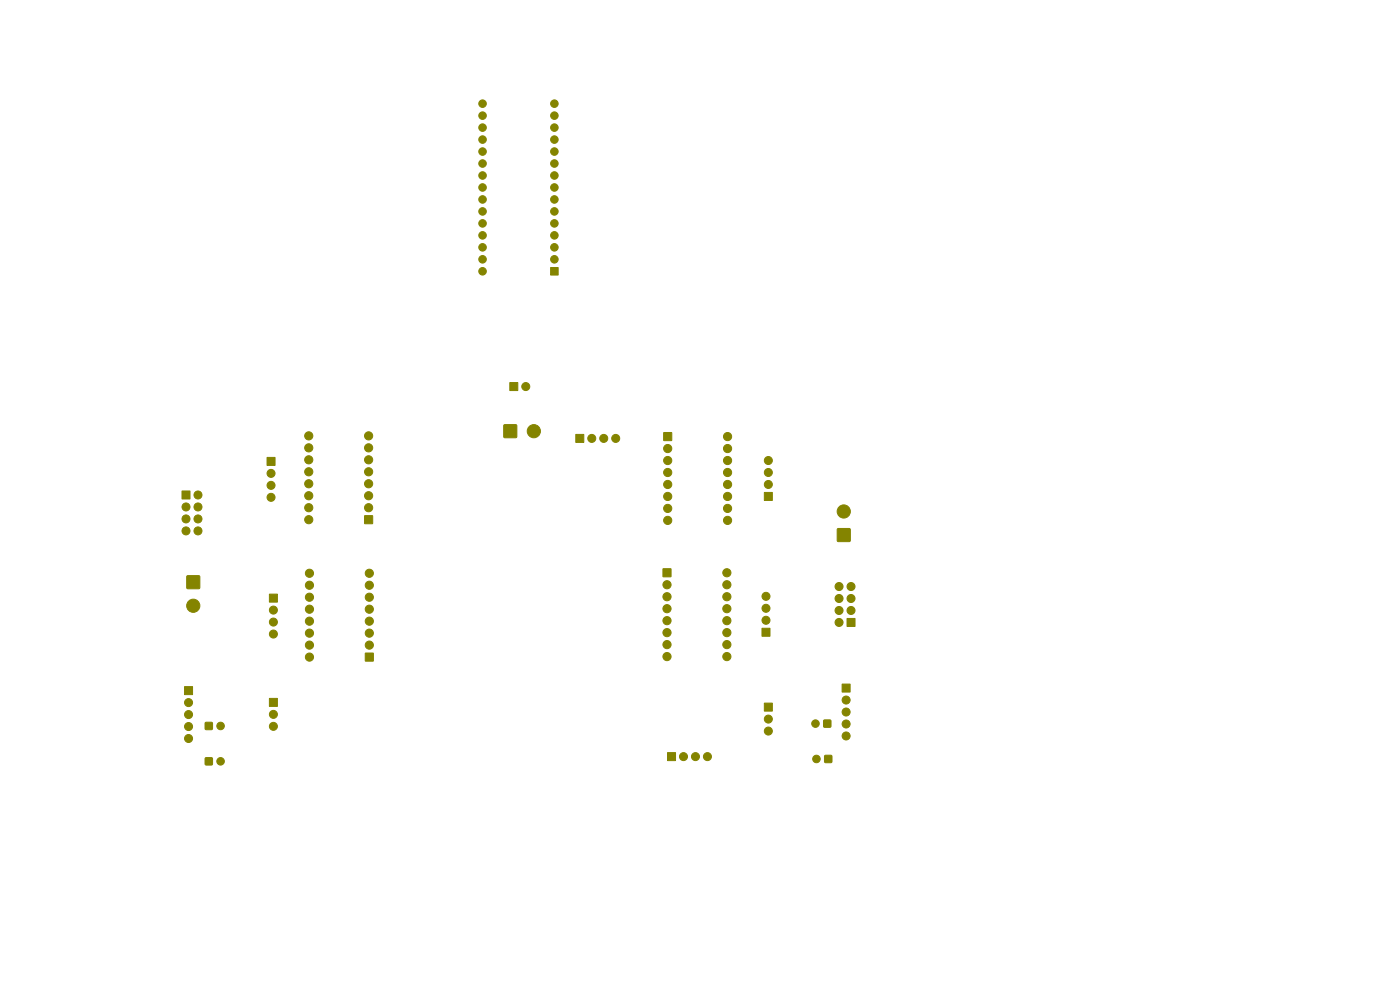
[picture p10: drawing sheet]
<svg xmlns="http://www.w3.org/2000/svg" width="297mm" height="210mm" viewBox="0 0 297 210" stroke-linecap="round" stroke-linejoin="round" font-family="sans-serif">
<g fill="#848400" stroke="#848400" stroke-width=".21">
<path d="M141.6 159.7h1.7v1.7h-1.7z"/>
<path d="M179.7 131.2h1.7v1.7h-1.7z"/>
<path d="M43.6 153.3h1.4v1.4h-1.4z"/>
<path d="M57.1 126h1.7v1.7h-1.7z"/>
<path d="M39.7 122.2h2.6v2.6h-2.6z"/>
<path d="M122.1 92.2h1.8v1.7h-1.8z"/>
<path d="M175 160.3h1.4v1.4h-1.4z"/>
<path d="M77.4 109.4h1.6v1.7h-1.6z"/>
<path d="M108.1 81.2h1.7v1.7h-1.7z"/>
<path d="M106.9 90.1h2.7v2.7h-2.7z"/>
<path d="M56.7 97h1.7v1.7h-1.7z"/>
<path d="M77.5 138.6h1.7v1.6h-1.7z"/>
<path d="M174.8 152.8h1.4v1.4h-1.4z"/>
<path d="M57.1 148.2h1.7v1.7h-1.7z"/>
<path d="M178.7 145.1h1.6v1.7h-1.6z"/>
<path d="M177.7 112.2h2.6v2.6h-2.6z"/>
<path d="M140.7 120.7h1.6v1.6h-1.6z"/>
<path d="M162.1 104.5h1.7v1.7h-1.7z"/>
<path d="M161.6 133.3h1.7v1.7h-1.7z"/>
<path d="M38.6 104.2h1.7v1.7h-1.7z"/>
<path d="M116.8 56.8h1.6v1.6h-1.6z"/>
<path d="M162.1 149.2h1.7v1.7h-1.7z"/>
<path d="M140.8 91.8h1.7v1.6h-1.7z"/>
<path d="M43.6 160.8h1.4v1.4h-1.4z"/>
<path d="M39.1 145.7h1.7v1.7h-1.7z"/>
<circle cx="145" cy="160.5" r=".85"/>
<circle cx="147.5" cy="160.5" r=".85"/>
<circle cx="150.1" cy="160.5" r=".85"/>
<circle cx="178" cy="132" r=".85"/>
<circle cx="180.5" cy="129.5" r=".85"/>
<circle cx="178" cy="129.5" r=".85"/>
<circle cx="180.5" cy="127" r=".85"/>
<circle cx="178" cy="127" r=".85"/>
<circle cx="180.5" cy="124.4" r=".85"/>
<circle cx="178" cy="124.4" r=".85"/>
<circle cx="46.8" cy="154" r=".8"/>
<circle cx="58" cy="129.4" r=".85"/>
<circle cx="58" cy="132" r=".85"/>
<circle cx="58" cy="134.5" r=".85"/>
<circle cx="41" cy="128.5" r="1.4"/>
<circle cx="125.5" cy="93" r=".85"/>
<circle cx="128.1" cy="93" r=".85"/>
<circle cx="130.6" cy="93" r=".85"/>
<circle cx="173.2" cy="161" r=".8"/>
<circle cx="78.2" cy="107.7" r=".87"/>
<circle cx="78.2" cy="105.2" r=".87"/>
<circle cx="78.2" cy="102.6" r=".87"/>
<circle cx="78.2" cy="100.1" r=".87"/>
<circle cx="78.2" cy="97.5" r=".87"/>
<circle cx="78.2" cy="95" r=".87"/>
<circle cx="78.2" cy="92.5" r=".87"/>
<circle cx="65.5" cy="92.5" r=".87"/>
<circle cx="65.5" cy="95" r=".87"/>
<circle cx="65.5" cy="97.5" r=".87"/>
<circle cx="65.5" cy="100.1" r=".87"/>
<circle cx="65.5" cy="102.6" r=".87"/>
<circle cx="65.5" cy="105.2" r=".87"/>
<circle cx="65.5" cy="107.7" r=".87"/>
<circle cx="65.5" cy="110.2" r=".87"/>
<circle cx="111.5" cy="82" r=".85"/>
<circle cx="113.2" cy="91.5" r="1.4"/>
<circle cx="57.5" cy="100.4" r=".85"/>
<circle cx="57.5" cy="103" r=".85"/>
<circle cx="57.5" cy="105.5" r=".85"/>
<circle cx="78.3" cy="136.8" r=".87"/>
<circle cx="78.3" cy="134.3" r=".87"/>
<circle cx="78.3" cy="131.8" r=".87"/>
<circle cx="78.3" cy="129.2" r=".87"/>
<circle cx="78.3" cy="126.7" r=".87"/>
<circle cx="78.3" cy="124.1" r=".87"/>
<circle cx="78.3" cy="121.6" r=".87"/>
<circle cx="65.6" cy="121.6" r=".87"/>
<circle cx="65.6" cy="124.1" r=".87"/>
<circle cx="65.6" cy="126.7" r=".87"/>
<circle cx="65.6" cy="129.2" r=".87"/>
<circle cx="65.6" cy="131.8" r=".87"/>
<circle cx="65.6" cy="134.3" r=".87"/>
<circle cx="65.6" cy="136.8" r=".87"/>
<circle cx="65.6" cy="139.4" r=".87"/>
<circle cx="173" cy="153.5" r=".8"/>
<circle cx="58" cy="151.5" r=".85"/>
<circle cx="58" cy="154.1" r=".85"/>
<circle cx="179.5" cy="148.5" r=".85"/>
<circle cx="179.5" cy="151" r=".85"/>
<circle cx="179.5" cy="153.6" r=".85"/>
<circle cx="179.5" cy="156.1" r=".85"/>
<circle cx="179" cy="108.5" r="1.4"/>
<circle cx="141.5" cy="124" r=".87"/>
<circle cx="141.5" cy="126.6" r=".87"/>
<circle cx="141.5" cy="129.1" r=".87"/>
<circle cx="141.5" cy="131.7" r=".87"/>
<circle cx="141.5" cy="134.2" r=".87"/>
<circle cx="141.5" cy="136.7" r=".87"/>
<circle cx="141.5" cy="139.3" r=".87"/>
<circle cx="154.2" cy="139.3" r=".87"/>
<circle cx="154.2" cy="136.7" r=".87"/>
<circle cx="154.2" cy="134.2" r=".87"/>
<circle cx="154.2" cy="131.7" r=".87"/>
<circle cx="154.2" cy="129.1" r=".87"/>
<circle cx="154.2" cy="126.6" r=".87"/>
<circle cx="154.2" cy="124" r=".87"/>
<circle cx="154.2" cy="121.5" r=".87"/>
<circle cx="163" cy="102.8" r=".85"/>
<circle cx="163" cy="100.2" r=".85"/>
<circle cx="163" cy="97.7" r=".85"/>
<circle cx="162.5" cy="131.6" r=".85"/>
<circle cx="162.5" cy="129" r=".85"/>
<circle cx="162.5" cy="126.5" r=".85"/>
<circle cx="42" cy="105" r=".85"/>
<circle cx="39.5" cy="107.5" r=".85"/>
<circle cx="42" cy="107.5" r=".85"/>
<circle cx="39.5" cy="110.1" r=".85"/>
<circle cx="42" cy="110.1" r=".85"/>
<circle cx="39.5" cy="112.6" r=".85"/>
<circle cx="42" cy="112.6" r=".85"/>
<circle cx="117.6" cy="55" r=".8"/>
<circle cx="117.6" cy="52.5" r=".8"/>
<circle cx="117.6" cy="49.9" r=".8"/>
<circle cx="117.6" cy="47.4" r=".8"/>
<circle cx="117.6" cy="44.8" r=".8"/>
<circle cx="117.6" cy="42.3" r=".8"/>
<circle cx="117.6" cy="39.8" r=".8"/>
<circle cx="117.6" cy="37.2" r=".8"/>
<circle cx="117.6" cy="34.7" r=".8"/>
<circle cx="117.6" cy="32.1" r=".8"/>
<circle cx="117.6" cy="29.6" r=".8"/>
<circle cx="117.6" cy="27.1" r=".8"/>
<circle cx="117.6" cy="24.5" r=".8"/>
<circle cx="117.6" cy="22" r=".8"/>
<circle cx="102.4" cy="22" r=".8"/>
<circle cx="102.4" cy="24.5" r=".8"/>
<circle cx="102.4" cy="27.1" r=".8"/>
<circle cx="102.4" cy="29.6" r=".8"/>
<circle cx="102.4" cy="32.1" r=".8"/>
<circle cx="102.4" cy="34.7" r=".8"/>
<circle cx="102.4" cy="37.2" r=".8"/>
<circle cx="102.4" cy="39.8" r=".8"/>
<circle cx="102.4" cy="42.3" r=".8"/>
<circle cx="102.4" cy="44.8" r=".8"/>
<circle cx="102.4" cy="47.4" r=".8"/>
<circle cx="102.4" cy="49.9" r=".8"/>
<circle cx="102.4" cy="52.5" r=".8"/>
<circle cx="102.4" cy="55" r=".8"/>
<circle cx="102.4" cy="57.5" r=".8"/>
<circle cx="163" cy="152.5" r=".85"/>
<circle cx="163" cy="155.1" r=".85"/>
<circle cx="141.7" cy="95.1" r=".87"/>
<circle cx="141.7" cy="97.7" r=".87"/>
<circle cx="141.7" cy="100.2" r=".87"/>
<circle cx="141.7" cy="102.8" r=".87"/>
<circle cx="141.7" cy="105.3" r=".87"/>
<circle cx="141.7" cy="107.8" r=".87"/>
<circle cx="141.7" cy="110.4" r=".87"/>
<circle cx="154.4" cy="110.4" r=".87"/>
<circle cx="154.4" cy="107.8" r=".87"/>
<circle cx="154.4" cy="105.3" r=".87"/>
<circle cx="154.4" cy="102.8" r=".87"/>
<circle cx="154.4" cy="100.2" r=".87"/>
<circle cx="154.4" cy="97.7" r=".87"/>
<circle cx="154.4" cy="95.1" r=".87"/>
<circle cx="154.4" cy="92.6" r=".87"/>
<circle cx="46.8" cy="161.5" r=".8"/>
<circle cx="40" cy="149" r=".85"/>
<circle cx="40" cy="151.6" r=".85"/>
<circle cx="40" cy="154.1" r=".85"/>
<circle cx="40" cy="156.7" r=".85"/>
</g>
</svg>
